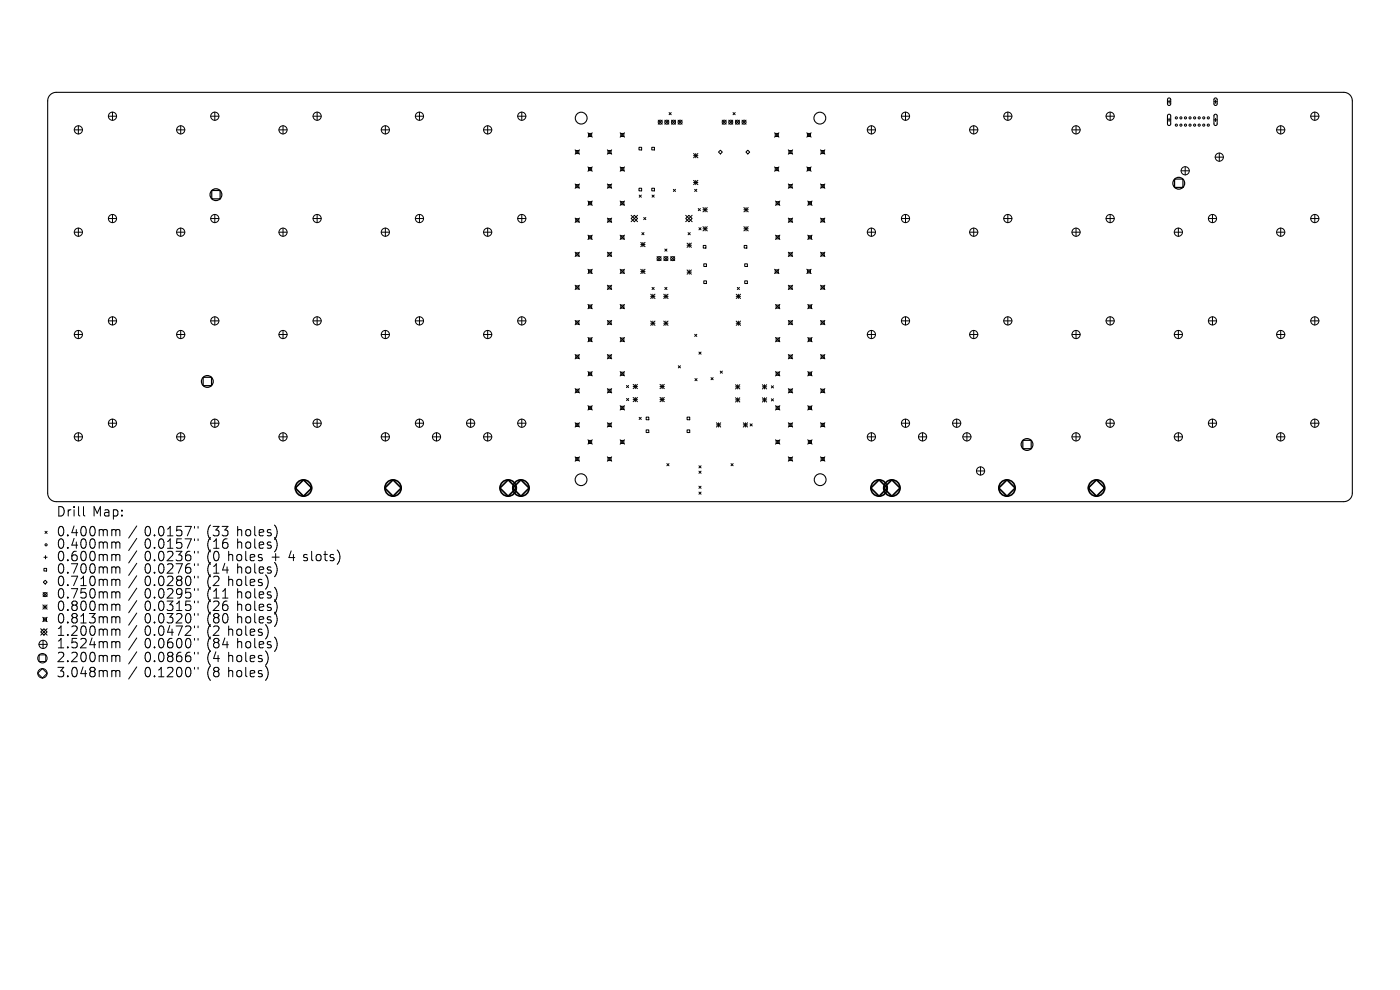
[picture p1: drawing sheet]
<svg xmlns="http://www.w3.org/2000/svg" width="297mm" height="210mm" viewBox="0 0 297 210" stroke-linecap="round" stroke-linejoin="round" font-family="sans-serif">
<defs><g id="words">
<g font-size="2.8">
<text x="12" y="110">Drill</text>
<text x="19.6" y="110">Map:</text>
<text x="12" y="114.2">0.400mm</text>
<text x="12" y="116.8">0.400mm</text>
<text x="12" y="119.5">0.600mm</text>
<text x="30.6" y="114.2">0.0157&quot;</text>
<text x="30.6" y="116.8">0.0157&quot;</text>
<text x="30.6" y="119.5">0.0236&quot;</text>
<text x="43.9" y="114.2">(33</text>
<text x="43.9" y="116.8">(16</text>
<text x="43.9" y="119.5">(0</text>
<text x="48.4" y="119.5">holes</text>
<text x="50.3" y="114.2">holes)</text>
<text x="50.3" y="116.8">holes)</text>
<text x="57.7" y="119.5">+</text>
<text x="61.5" y="119.5">4 slots)</text>
<text x="12" y="122.1">0.700mm</text>
<text x="12" y="124.7">0.710mm</text>
<text x="30.6" y="122.1">0.0276&quot;</text>
<text x="30.6" y="124.7">0.0280&quot;</text>
<text x="43.9" y="122.1">(14</text>
<text x="43.9" y="124.7">(2</text>
<text x="48.4" y="124.7">holes)</text>
<text x="50.3" y="122.1">holes)</text>
<text x="12" y="127.4">0.750mm</text>
<text x="12" y="130">0.800mm</text>
<text x="30.6" y="127.4">0.0295&quot;</text>
<text x="30.6" y="130">0.0315&quot;</text>
<text x="43.9" y="127.4">(11</text>
<text x="43.9" y="130">(26</text>
<text x="50.3" y="127.4">holes)</text>
<text x="50.3" y="130">holes)</text>
<text x="12" y="132.7">0.813mm</text>
<text x="12" y="135.3">1.200mm</text>
<text x="12" y="137.9">1.524mm</text>
<text x="30.6" y="132.7">0.0320&quot;</text>
<text x="30.6" y="135.3">0.0472&quot;</text>
<text x="30.6" y="137.9">0.0600&quot;</text>
<text x="43.9" y="132.7">(80</text>
<text x="43.9" y="135.3">(2</text>
<text x="43.9" y="137.9">(84</text>
<text x="48.4" y="135.3">holes)</text>
<text x="50.3" y="132.7">holes)</text>
<text x="50.3" y="137.9">holes)</text>
<text x="12" y="140.9">2.200mm</text>
<text x="30.6" y="140.9">0.0866&quot;</text>
<text x="43.9" y="140.9">(4</text>
<text x="48.4" y="140.9">holes)</text>
<text x="12" y="144.1">3.048mm</text>
<text x="30.6" y="144.1">0.1200&quot;</text>
<text x="43.9" y="144.1">(8</text>
<text x="48.4" y="144.1">holes)</text>
</g>
</g></defs>
<g fill="none" stroke="#000" stroke-width=".23">
<path d="M10.7 20.1l.4-.3 .8-.2h273.2a1.81 1.81 0 0 1 1.8 1.8v83.2a1.81 1.81 0 0 1-1.8 1.8h-273.2a1.81 1.81 0 0 1-1.8-1.8v-83.2l.1-.6zM247.8 20.9l.3-.1 .3 .3v1l-.3 .3-.4-.3zM247.8 24.3h.3l.3 .2v1.8l-.4 .3-.3-.3zM257.6 20.9l.4-.1 .2 .3v1l-.3 .3-.4-.3zM257.6 24.3l.4-.1 .2 .3v1.8l-.3 .3h-.2l-.2-.3z"/>
<circle cx="123.3" cy="25.1" r="1.25"/>
<circle cx="173.9" cy="25.1" r="1.25"/>
<circle cx="123.3" cy="101.8" r="1.25"/>
<circle cx="174" cy="101.8" r="1.25"/>
</g>
<g fill="none" stroke="#000" stroke-width=".21">
<path d="M15.8 27.5h1.7M16.6 26.7v1.7M23 24.7h1.7M23.9 23.8v1.7M37.5 27.5h1.7M38.3 26.7v1.7M44.7 24.7h1.7M45.6 23.8v1.7M59.2 27.5h1.7M60 26.7v1.7M66.4 24.7h1.7M67.3 23.8v1.7"/>
<path d="M80.9 27.5h1.7M81.7 26.7v1.7M88.1 24.7h1.8M89 23.8v1.7M102.6 27.5h1.7M103.5 26.7v1.7M109.8 24.7h1.8M110.7 23.8v1.7M122 31.8l.9 .9M122 39l.9 .9M122.1 31.9h.7v.7h-.7zM122.1 39.2h.7v.6h-.7z"/>
<path d="M122.9 31.8l-.9 .9M122.9 39l-.9 .9M124.7 28.2l.9 .9M124.7 35.4l.9 .9M124.9 28.3h.6v.7h-.6zM124.9 35.5h.6v.7h-.6zM125.6 28.2l-.9 .9M125.6 35.4l-.9 .9M128.8 31.8l1 .9M128.8 39l1 .9M129 31.9h.6v.7h-.6zM129 39.2h.6v.6h-.6z"/>
<path d="M129.8 39l-1 .9M129.8 31.8l-1 .9M131.6 28.2l.9 .9M131.6 35.4l.9 .9M131.7 28.3h.6v.7h-.6zM131.7 35.5h.6v.7h-.6zM132.5 28.2l-.9 .9M132.5 35.4l-.9 .9M135.6 31.2h.5v.6h-.5zM135.6 39.9h.5v.6h-.5zM138.3 31.2h.5v.6h-.5zM138.3 39.9h.5v.6h-.5z"/>
<path d="M139.6 25.5l.9 .8M140.5 25.5l-.9 .8M141 25.5l.9 .8M141.9 25.5l-.9 .8M141.9 23.9l.5 .4M142.4 23.9l-.5 .4M142.5 25.5l.8 .8M143.3 25.5l-.8 .8M143.9 25.5l.8 .8M144.7 25.5l-.8 .8M147.1 32.6l1 .9M147.1 33h1"/>
<path d="M147.1 38.3l1 .9M147.1 38.7h1M147.6 32.6v.9M147.6 38.3v.9M148.1 32.6l-1 .9M148.1 38.3l-1 .9M152.8 31.9l.4 .4-.4 .4-.4-.4zM153.2 25.5l.9 .8M154.1 25.5l-.9 .8M154.6 25.5l.9 .8M155.5 25.5l-.9 .8M155.5 23.9l.5 .4"/>
<path d="M156 23.9l-.5 .4M156 25.5l.9 .8M156.9 25.5l-.9 .8M157.4 25.5l.9 .8M158.3 25.5l-.9 .8M158.6 31.9l.4 .4-.4 .4-.4-.4zM164.3 28.2l.9 .9M164.3 35.4l.9 .9M164.5 28.3h.6v.7h-.6zM164.5 35.5h.6v.7h-.6zM165.2 28.2l-.9 .9M165.2 35.4l-.9 .9"/>
<path d="M167.2 31.8l1 .9M167.2 39l1 .9M167.4 31.9h.6v.7h-.6zM167.4 39.2h.6v.6h-.6zM168.2 31.8l-1 .9M168.2 39l-1 .9M171.2 28.2l.9 .9M171.2 35.4l.9 .9M171.3 28.3h.6v.7h-.6zM171.3 35.5h.6v.7h-.6zM172.1 28.2l-.9 .9M172.1 35.4l-.9 .9"/>
<path d="M174.1 31.8l.9 .9M174.1 39l.9 .9M174.2 31.9h.7v.7h-.7zM174.2 39.2h.7v.6h-.7zM175 31.8l-.9 .9M175 39l-.9 .9M184 27.5h1.7M184.9 26.7v1.7M191.2 24.7h1.8M192.1 23.8v1.7M205.7 27.5h1.7M206.6 26.7v1.7"/>
<path d="M212.9 24.7h1.8M213.8 23.8v1.7M227.4 27.5h1.7M228.3 26.7v1.7M234.6 24.7h1.8M235.5 23.8v1.7M247.7 21.6h.7M247.7 25.4h.7M248 21.2v.7M248 25.1v.7M250.6 36.2h1.7M251.4 35.4v1.7"/>
<path d="M257.5 21.6h.7M257.5 25.4h.7M257.8 33.3h1.7M257.9 21.2v.7M257.9 25.1v.7M258.7 32.5v1.7M270.8 27.5h1.8M271.7 26.7v1.7M278.1 24.7h1.7M278.9 23.8v1.7M15.8 49.3h1.7M16.6 48.4v1.7"/>
<path d="M23 46.4h1.7M23.9 45.5v1.7M37.5 49.3h1.7M38.3 48.4v1.7M44.7 46.4h1.7M45.6 45.5v1.7M59.2 49.3h1.7M60 48.4v1.7M66.4 46.4h1.7M67.3 45.5v1.7M80.9 49.3h1.7M81.7 48.4v1.7"/>
<path d="M88.1 46.4h1.8M89 45.5v1.7M102.6 49.3h1.7M103.5 48.4v1.7M109.8 46.4h1.8M110.7 45.5v1.7M122 46.3l.9 .9M122 53.5l.9 .9M122.1 46.4h.7v.6h-.7zM122.1 53.6h.7v.7h-.7zM122.9 46.3l-.9 .9M122.9 53.5l-.9 .9"/>
<path d="M124.7 42.6l.9 1M124.7 49.9l.9 .9M124.7 57.1l.9 .9M124.9 42.8h.6v.6h-.6zM124.9 50h.6v.7h-.6zM124.9 57.2h.6v.7h-.6zM125.6 42.6l-.9 1M125.6 49.9l-.9 .9M125.6 57.1l-.9 .9M128.8 46.3l1 .9M128.8 53.5l1 .9M129 46.4h.6v.6h-.6z"/>
<path d="M129 53.6h.6v.7h-.6zM129.8 46.3l-1 .9M129.8 53.5l-1 .9M131.6 49.9l.9 .9M131.6 42.6l.9 1M131.6 57.1l.9 .9M131.7 42.8h.6v.6h-.6zM131.7 50h.6v.7h-.6zM131.7 57.2h.6v.7h-.6zM132.5 49.9l-.9 .9M132.5 42.6l-.9 1M132.5 57.1l-.9 .9"/>
<path d="M133.9 46.4l.7-.7 .7 .7-.7 .6zM133.9 45.7l1.4 1.3M135.3 45.7l-1.4 1.3M135.6 41.4l.5 .4M135.9 51.4l.9 .9M135.9 51.9h.9M135.9 57.1l.9 .9M135.9 57.6h.9M136.1 41.4l-.5 .4M136.2 49.3l.4 .5M136.4 51.4v.9M136.4 57.1v.9"/>
<path d="M136.6 46.1l.4 .5M136.6 49.3l-.4 .5M136.8 51.4l-.9 .9M136.8 57.1l-.9 .9M137 46.1l-.4 .5M138.3 41.4l.5 .4M138.8 41.4l-.5 .4M139.4 54.4l.8 .9M140.2 54.4l-.8 .9M140.8 54.4l.9 .9M141 52.8l.5 .5M141.5 52.8l-.5 .5"/>
<path d="M141.7 54.4l-.9 .9M142.3 54.4l.8 .9M142.8 40.2l.5 .4M143.1 54.4l-.8 .9M143.3 40.2l-.5 .4M145.5 46.4l.6-.7 .7 .7-.7 .6zM145.5 45.7l1.3 1.3M145.8 51.6l.9 .9M145.8 52h.9M145.8 57.3l.9 .9M145.8 57.7h.9M146 49.3l.4 .5"/>
<path d="M146.2 51.6v.9M146.2 57.3v.9M146.4 49.3l-.4 .5M146.7 51.6l-.9 .9M146.7 57.3l-.9 .9M146.8 45.7l-1.3 1.3M147.4 40.2l.4 .4M147.8 40.2l-.4 .4M148.1 44.2l.5 .5M148.3 48.3l.4 .5M148.6 44.2l-.5 .5M148.7 48.3l-.4 .5"/>
<path d="M149.1 44l.9 .9M149.1 44.5h.9M149.1 48.1l.9 .9M149.1 48.5h.9M149.2 52.1h.6v.5h-.6zM149.3 56h.6v.5h-.6zM149.3 59.6h.6v.5h-.6zM149.6 44v.9M149.6 48.1v.9M150 44l-.9 .9M150 48.1l-.9 .9M157.8 44.5h.9"/>
<path d="M157.8 48.5h.9M157.8 44l.9 .9M157.8 48.1l.9 .9M157.9 52.1h.5v.5h-.5zM158 56h.6v.5h-.6zM158 59.6h.6v.5h-.6zM158.3 44v.9M158.3 48.1v.9M158.7 44l-.9 .9M158.7 48.1l-.9 .9M164.3 57.1l.9 .9M164.5 57.2h.6v.7h-.6z"/>
<path d="M164.5 49.9l.9 .9M164.5 42.6l.9 1M164.7 42.8h.6v.6h-.6zM164.7 50h.6v.7h-.6zM165.2 57.1l-.9 .9M165.4 42.6l-.9 1M165.4 49.9l-.9 .9M167.2 46.3l1 .9M167.2 53.5l1 .9M167.4 46.4h.6v.6h-.6zM167.4 53.6h.6v.7h-.6zM168.2 46.3l-1 .9"/>
<path d="M168.2 53.5l-1 .9M171.2 57.1l.9 .9M171.3 57.2h.6v.7h-.6zM171.4 42.6l.9 1M171.4 49.9l.9 .9M171.5 42.8h.6v.6h-.6zM171.5 50h.6v.7h-.6zM172.1 57.1l-.9 .9M172.3 42.6l-.9 1M172.3 49.9l-.9 .9M174.1 46.3l.9 .9M174.1 53.5l.9 .9"/>
<path d="M174.2 46.4h.7v.6h-.7zM174.2 53.6h.7v.7h-.7zM175 46.3l-.9 .9M175 53.5l-.9 .9M184 49.3h1.7M184.9 48.4v1.7M191.2 46.4h1.8M192.1 45.5v1.7M205.7 49.3h1.7M206.6 48.4v1.7M212.9 46.4h1.8M213.8 45.5v1.7"/>
<path d="M227.4 49.3h1.7M228.3 48.4v1.7M234.6 46.4h1.8M235.5 45.5v1.7M249.1 49.3h1.8M250 48.4v1.7M256.4 46.4h1.7M257.2 45.5v1.7M270.8 49.3h1.8M271.7 48.4v1.7M278.1 46.4h1.7M278.9 45.5v1.7"/>
<path d="M15.8 71h1.7M16.6 70.1v1.7M23 68.1h1.7M23.9 67.2v1.7M37.5 71h1.7M38.3 70.1v1.7M44.7 68.1h1.7M45.6 67.2v1.7M59.2 71h1.7M60 70.1v1.7M66.4 68.1h1.7M67.3 67.2v1.7"/>
<path d="M80.9 71h1.7M81.7 70.1v1.7M88.1 68.1h1.8M89 67.2v1.7M102.6 71h1.7M103.5 70.1v1.7M109.8 68.1h1.8M110.7 67.2v1.7M122 60.5l.9 .9M122 68l.9 .9M122 75.2l.9 .9M122.1 60.6h.7v.7h-.7z"/>
<path d="M122.1 68.1h.7v.7h-.7zM122.1 75.3h.7v.7h-.7zM122.9 60.5l-.9 .9M122.9 75.2l-.9 .9M122.9 68l-.9 .9M124.7 64.6l.9 .9M124.7 71.6l.9 .9M124.7 78.8l.9 .9M124.9 64.7h.6v.7h-.6zM124.9 71.7h.6v.7h-.6zM124.9 79h.6v.6h-.6zM125.6 64.6l-.9 .9"/>
<path d="M125.6 71.6l-.9 .9M125.6 78.8l-.9 .9M128.8 60.5l1 .9M128.8 68l1 .9M128.8 75.2l1 .9M129 60.6h.6v.7h-.6zM129 68.1h.6v.7h-.6zM129 75.3h.6v.7h-.6zM129.8 60.5l-1 .9M129.8 68l-1 .9M129.8 75.2l-1 .9M131.6 64.6l.9 .9"/>
<path d="M131.6 71.6l.9 .9M131.6 78.8l.9 .9M131.7 64.7h.6v.7h-.6zM131.7 71.7h.6v.7h-.6zM131.7 79h.6v.6h-.6zM132.5 64.6l-.9 .9M132.5 71.6l-.9 .9M132.5 78.8l-.9 .9M138 62.4l1 .9M138 62.9h1M138 68.1l1 .9M138 68.6h1"/>
<path d="M138.3 61l.5 .4M138.5 62.4v.9M138.5 68.1v.9M138.8 61l-.5 .4M139 62.4l-1 .9M139 68.1l-1 .9M140.8 62.9h.9M140.8 68.6h.9M140.8 62.4l.9 .9M140.8 68.1l.9 .9M141 61l.5 .4M141.3 62.4v.9"/>
<path d="M141.3 68.1v.9M141.5 61l-.5 .4M141.7 62.4l-.9 .9M141.7 68.1l-.9 .9M143.9 77.6l.5 .4M144.4 77.6l-.5 .4M147.4 70.9l.4 .5M147.8 70.9l-.4 .5M148.3 74.7l.4 .4M148.7 74.7l-.4 .4M152.8 78.7l.5 .5M153.3 78.7l-.5 .5"/>
<path d="M156.2 62.9h.9M156.2 68.6h.9M156.2 62.4l.9 .9M156.2 68.1l.9 .9M156.4 61l.5 .4M156.6 62.4v.9M156.6 68.1v.9M156.9 61l-.5 .4M157.1 62.4l-.9 .9M157.1 68.1l-.9 .9M164.5 64.6l.9 .9M164.5 71.6l.9 .9"/>
<path d="M164.5 78.8l.9 .9M164.7 64.7h.6v.7h-.6zM164.7 71.7h.6v.7h-.6zM164.7 79h.6v.6h-.6zM165.4 78.8l-.9 .9M165.4 64.6l-.9 .9M165.4 71.6l-.9 .9M167.2 60.5l1 .9M167.2 68l1 .9M167.2 75.2l1 .9M167.4 60.6h.6v.7h-.6zM167.4 68.1h.6v.7h-.6z"/>
<path d="M167.4 75.3h.6v.7h-.6zM168.2 60.5l-1 .9M168.2 68l-1 .9M168.2 75.2l-1 .9M171.4 64.6l.9 .9M171.4 71.6l.9 .9M171.4 78.8l.9 .9M171.5 64.7h.6v.7h-.6zM171.5 71.7h.6v.7h-.6zM171.5 79h.6v.6h-.6zM172.3 64.6l-.9 .9M172.3 71.6l-.9 .9"/>
<path d="M172.3 78.8l-.9 .9M174.1 60.5l.9 .9M174.1 68l.9 .9M174.1 75.2l.9 .9M174.2 60.6h.7v.7h-.7zM174.2 68.1h.7v.7h-.7zM174.2 75.3h.7v.7h-.7zM175 60.5l-.9 .9M175 68l-.9 .9M175 75.2l-.9 .9M184 71h1.7M184.9 70.1v1.7"/>
<path d="M191.2 68.1h1.8M192.1 67.2v1.7M205.7 71h1.7M206.6 70.1v1.7M212.9 68.1h1.8M213.8 67.2v1.7M227.4 71h1.7M228.3 70.1v1.7M234.6 68.1h1.8M235.5 67.2v1.7M249.1 71h1.8M250 70.1v1.7"/>
<path d="M256.4 68.1h1.7M257.2 67.2v1.7M270.8 71h1.8M271.7 70.1v1.7M278.1 68.1h1.7M278.9 67.2v1.7M15.8 92.7h1.7M16.6 91.8v1.7M23 89.8h1.7M23.9 88.9v1.7M37.5 92.7h1.7M38.3 91.8v1.7"/>
<path d="M44.7 89.8h1.7M45.6 88.9v1.7M59.2 92.7h1.7M60 91.8v1.7M66.4 89.8h1.7M67.3 88.9v1.7M80.9 92.7h1.7M81.7 91.8v1.7M88.1 89.8h1.8M89 88.9v1.7M91.7 92.7h1.8M92.6 91.8v1.7"/>
<path d="M99 89.8h1.7M99.8 88.9v1.7M102.6 92.7h1.7M103.5 91.8v1.7M109.8 89.8h1.8M110.7 88.9v1.7M122 82.4l.9 1M122 89.7l.9 .9M122 96.9l.9 .9M122.1 82.6h.7v.6h-.7zM122.1 89.8h.7v.7h-.7zM122.1 97h.7v.7h-.7z"/>
<path d="M122.9 82.4l-.9 1M122.9 89.7l-.9 .9M122.9 96.9l-.9 .9M124.7 86.1l.9 .9M124.7 93.3l.9 .9M124.9 86.2h.6v.6h-.6zM124.9 93.4h.6v.7h-.6zM125.6 86.1l-.9 .9M125.6 93.3l-.9 .9M128.8 82.4l1 1M128.8 89.7l1 .9M128.8 96.9l1 .9"/>
<path d="M129 82.6h.6v.6h-.6zM129 89.8h.6v.7h-.6zM129 97h.6v.7h-.6zM129.8 82.4l-1 1M129.8 89.7l-1 .9M129.8 96.9l-1 .9M131.6 86.1l.9 .9M131.6 93.3l.9 .9M131.7 86.2h.6v.6h-.6zM131.7 93.4h.6v.7h-.6zM132.5 86.1l-.9 .9M132.5 93.3l-.9 .9"/>
<path d="M132.9 81.8l.5 .4M132.9 84.5l.5 .5M133.4 81.8l-.5 .4M133.4 84.5l-.5 .5M134.3 81.5l.9 .9M134.3 82h.9M134.3 84.3l.9 .9M134.3 84.8h.9M134.8 81.5v.9M134.8 84.3v.9M135.2 81.5l-.9 .9M135.2 84.3l-.9 .9"/>
<path d="M135.6 88.5l.4 .5M136 88.5l-.4 .5M137.1 88.5h.5v.5h-.5zM137.1 91.2h.5v.6h-.5zM140 82h.9M140 84.8h.9M140 81.5l.9 .9M140 84.3l.9 .9M140.5 81.5v.9M140.5 84.3v.9M140.9 81.5l-.9 .9M140.9 84.3l-.9 .9"/>
<path d="M141.5 98.3l.4 .5M141.9 98.3l-.4 .5M145.8 88.5h.5v.5h-.5zM145.8 91.2h.5v.6h-.5zM147.4 80.3l.5 .5M147.9 80.3l-.5 .5M148.3 98.8l.4 .5M148.3 99.9l.4 .5M148.7 98.8l-.4 .5M148.7 99.9l-.4 .5M150.8 80.1l.5 .5M151.3 80.1l-.5 .5"/>
<path d="M152 89.7l.9 .9M152 90.1h.9M152.4 89.7v.9M152.9 89.7l-.9 .9M155.1 98.3l.4 .5M155.5 98.3l-.4 .5M156 81.6l.9 .9M156 82.1h.9M156 84.4l.9 .9M156 84.8h.9M156.5 81.6v.9M156.5 84.4v.9"/>
<path d="M156.9 81.6l-.9 .9M156.9 84.4l-.9 .9M157.7 90.1h.9M157.7 89.7l.9 .9M158.1 89.7v.9M158.6 89.7l-.9 .9M159.1 89.9l.5 .5M159.6 89.9l-.5 .5M161.7 81.6l.9 .9M161.7 82.1h.9M161.7 84.8h.9M161.7 84.4l.9 .9"/>
<path d="M162.2 81.6v.9M162.2 84.4v.9M162.6 81.6l-.9 .9M162.6 84.4l-.9 .9M163.6 81.8l.5 .5M163.6 84.6l.5 .5M164.1 84.6l-.5 .5M164.1 81.8l-.5 .5M164.5 86.1l.9 .9M164.5 93.3l.9 .9M164.7 86.2h.6v.6h-.6zM164.7 93.4h.6v.7h-.6z"/>
<path d="M165.4 86.1l-.9 .9M165.4 93.3l-.9 .9M167.2 82.4l1 1M167.2 89.7l1 .9M167.2 96.9l1 .9M167.4 82.6h.6v.6h-.6zM167.4 89.8h.6v.7h-.6zM167.4 97h.6v.7h-.6zM168.2 82.4l-1 1M168.2 89.7l-1 .9M168.2 96.9l-1 .9M171.4 86.1l.9 .9"/>
<path d="M171.4 93.3l.9 .9M171.5 86.2h.6v.6h-.6zM171.5 93.4h.6v.7h-.6zM172.3 86.1l-.9 .9M172.3 93.3l-.9 .9M174.1 82.4l.9 1M174.1 89.7l.9 .9M174.1 96.9l.9 .9M174.2 82.6h.7v.6h-.7zM174.2 89.8h.7v.7h-.7zM174.2 97h.7v.7h-.7zM175 82.4l-.9 1"/>
<path d="M175 89.7l-.9 .9M175 96.9l-.9 .9M184 92.7h1.7M184.9 91.8v1.7M191.2 89.8h1.8M192.1 88.9v1.7M194.8 92.7h1.8M195.7 91.8v1.7M202.1 89.8h1.7M203 88.9v1.7M204.3 92.7h1.7M205.1 91.8v1.7"/>
<path d="M207.1 99.9h1.8M208 99v1.8M227.4 92.7h1.7M228.3 91.8v1.7M234.6 89.8h1.8M235.5 88.9v1.7M249.1 92.7h1.8M250 91.8v1.7M256.4 89.8h1.7M257.2 88.9v1.7M270.8 92.7h1.8M271.7 91.8v1.7"/>
<path d="M278.1 89.8h1.7M278.9 88.9v1.7M9.3 118.2h.7M9.5 112.7l.5 .5M9.7 117.9v.7M10 112.7l-.5 .5M17.7 107.5v1.7l.3 .3M24.3 112.3l.3 .3M24.3 115l.3 .3M24.3 117.6l.3 .3M24.6 112.6v1.1M24.6 115.3v1"/>
<path d="M24.6 117.9v1M24.6 112.6l.3-.3 .4 .1 .1 1.3M24.6 115.3l.3-.3 .4 .1 .1 1.2M24.6 117.9l.3-.3 .4 .1 .1 1.2M29 111.6l-1.7 2.5M29 114.2l-1.7 2.6M29 116.9l-1.7 2.5M29 119.5l-1.7 2.6M41.3 111.7v.3M41.3 114.3v.4M41.3 116.9v.4M41.3 119.6v.4"/>
<path d="M42 111.7v.3M42 114.3v.4M42 116.9v.4M42 119.6v.4M58.7 112.2v1.4M58.7 114.9v1.3M148.3 103.1l.4 .5M148.3 104.4l.4 .4M148.7 103.1l-.4 .5M148.7 104.4l-.4 .4M8.3 136.7h1.7M8.3 138.9h1.4v1.4h-1.4z"/>
<path d="M8.6 133.4l1.4 1.3M9.1 130.9l.9 1M9.1 128.3l.9 .9M9.1 128.8h.9M9.1 135.8v1.8M9.1 125.7l.9 .9M9.2 131.1h.7v.6h-.7zM9.3 133.4l.7 .7-.7 .6-.7-.6zM9.3 120.6h.6v.5h-.6zM9.5 128.3v.9M9.6 123.1l.4 .4-.4 .4-.4-.4zM10 125.7l-.9 .9"/>
<path d="M10 128.3l-.9 .9M10 130.9l-.9 1M10 133.4l-1.4 1.3M24.3 120.3l.3 .2M24.3 122.9l.3 .3M24.3 125.5l.3 .3M24.3 128.2l.3 .3M24.3 130.8l.3 .3M24.3 133.5l.3 .2M24.3 136.1l.3 .3M24.3 139l.3 .3M24.6 120.5v1.1"/>
<path d="M24.6 123.2v1M24.6 125.8v1.1M24.6 128.5v1M24.6 131.1v1M24.6 133.7v1.1M24.6 136.4v1M24.6 139.3v1.1M24.6 120.5l.3-.2h.4l.1 1.3M24.6 123.2l.3-.3 .4 .1 .1 1.2M24.6 125.8l.3-.3 .4 .1 .1 1.3M24.6 128.5l.3-.3 .4 .1 .1 1.2M24.6 131.1l.3-.3 .4 .1 .1 1.2"/>
<path d="M24.6 133.7l.3-.2h.4l.1 1.3M24.6 136.4l.3-.3 .4 .1 .1 1.2M24.6 139.3l.3-.3 .4 .1 .1 1.3M29 122.1l-1.7 2.6M29 124.8l-1.7 2.5M29 127.4l-1.7 2.6M29 130.1l-1.7 2.5M29 132.7l-1.7 2.6M29 135.3l-1.7 2.6M29 138.3l-1.7 2.5M41.3 122.2v.4M41.3 124.9v.3"/>
<path d="M41.3 127.5v.4M41.3 130.1v.4M41.3 132.8v.4M41.3 135.4v.4M41.3 138.4v.3M42 122.2v.4M42 124.9v.3M42 127.5v.4M42 130.1v.4M42 132.8v.4M42 135.4v.4M42 138.4v.3"/>
<path d="M47.2 126.9h1.2M56.9 123.3l-.1 .8M56.9 133.8l-.1 .9M56.9 139.4l-.1 .9M58.7 120.2v1.3M58.7 125.4v1.4M58.7 128.1v1.3M58.7 130.7v1.4M58.7 136v1.3M8 142.8l1-1 1 1-1 1zM24.3 142.2l.3 .3M24.6 142.5v1.1"/>
<path d="M24.6 142.5l.3-.3 .4 .1 .1 1.3M29 141.5l-1.7 2.5M41.3 141.6v.3M42 141.6v.3M56.8 142.1v1.4"/>
<circle cx="16.6" cy="27.5" r=".87"/>
<circle cx="23.9" cy="24.7" r=".87"/>
<circle cx="38.3" cy="27.5" r=".87"/>
<circle cx="45.6" cy="24.7" r=".87"/>
<circle cx="60" cy="27.5" r=".87"/>
<circle cx="67.3" cy="24.7" r=".87"/>
<circle cx="81.7" cy="27.5" r=".87"/>
<circle cx="89" cy="24.7" r=".87"/>
<circle cx="103.5" cy="27.5" r=".87"/>
<circle cx="110.7" cy="24.7" r=".87"/>
<circle cx="140.1" cy="25.9" r=".43"/>
<circle cx="141.5" cy="25.9" r=".43"/>
<circle cx="142.9" cy="25.9" r=".43"/>
<circle cx="144.3" cy="25.9" r=".43"/>
<circle cx="153.6" cy="25.9" r=".43"/>
<circle cx="155" cy="25.9" r=".43"/>
<circle cx="156.4" cy="25.9" r=".43"/>
<circle cx="157.8" cy="25.9" r=".43"/>
<circle cx="184.9" cy="27.5" r=".87"/>
<circle cx="192.1" cy="24.7" r=".87"/>
<circle cx="206.6" cy="27.5" r=".87"/>
<circle cx="213.8" cy="24.7" r=".87"/>
<circle cx="228.3" cy="27.5" r=".87"/>
<circle cx="235.5" cy="24.7" r=".87"/>
<circle cx="249.6" cy="26.5" r=".23"/>
<circle cx="249.6" cy="25" r=".23"/>
<circle cx="250.5" cy="26.5" r=".23"/>
<circle cx="250.5" cy="25" r=".23"/>
<circle cx="251.4" cy="36.2" r=".87"/>
<circle cx="251.5" cy="26.5" r=".23"/>
<circle cx="251.5" cy="25" r=".23"/>
<circle cx="252.5" cy="26.5" r=".23"/>
<circle cx="252.5" cy="25" r=".23"/>
<circle cx="253.4" cy="26.5" r=".23"/>
<circle cx="253.4" cy="25" r=".23"/>
<circle cx="254.4" cy="26.5" r=".23"/>
<circle cx="254.4" cy="25" r=".23"/>
<circle cx="255.4" cy="26.5" r=".23"/>
<circle cx="255.4" cy="25" r=".23"/>
<circle cx="256.3" cy="26.5" r=".23"/>
<circle cx="256.3" cy="25" r=".23"/>
<circle cx="258.7" cy="33.3" r=".87"/>
<circle cx="271.7" cy="27.5" r=".87"/>
<circle cx="278.9" cy="24.7" r=".87"/>
<circle cx="16.6" cy="49.3" r=".87"/>
<circle cx="23.9" cy="46.4" r=".87"/>
<circle cx="38.3" cy="49.3" r=".87"/>
<circle cx="45.6" cy="46.4" r=".87"/>
<circle cx="60" cy="49.3" r=".87"/>
<circle cx="67.3" cy="46.4" r=".87"/>
<circle cx="81.7" cy="49.3" r=".87"/>
<circle cx="89" cy="46.4" r=".87"/>
<circle cx="103.5" cy="49.3" r=".87"/>
<circle cx="110.7" cy="46.4" r=".87"/>
<circle cx="139.8" cy="54.9" r=".43"/>
<circle cx="141.3" cy="54.9" r=".43"/>
<circle cx="142.7" cy="54.9" r=".43"/>
<circle cx="184.9" cy="49.3" r=".87"/>
<circle cx="192.1" cy="46.4" r=".87"/>
<circle cx="206.6" cy="49.3" r=".87"/>
<circle cx="213.8" cy="46.4" r=".87"/>
<circle cx="228.3" cy="49.3" r=".87"/>
<circle cx="235.5" cy="46.4" r=".87"/>
<circle cx="250" cy="49.3" r=".87"/>
<circle cx="257.2" cy="46.4" r=".87"/>
<circle cx="271.7" cy="49.3" r=".87"/>
<circle cx="278.9" cy="46.4" r=".87"/>
<circle cx="16.6" cy="71" r=".87"/>
<circle cx="23.9" cy="68.1" r=".87"/>
<circle cx="38.3" cy="71" r=".87"/>
<circle cx="45.6" cy="68.1" r=".87"/>
<circle cx="60" cy="71" r=".87"/>
<circle cx="67.3" cy="68.1" r=".87"/>
<circle cx="81.7" cy="71" r=".87"/>
<circle cx="89" cy="68.1" r=".87"/>
<circle cx="103.5" cy="71" r=".87"/>
<circle cx="110.7" cy="68.1" r=".87"/>
<circle cx="184.9" cy="71" r=".87"/>
<circle cx="192.1" cy="68.1" r=".87"/>
<circle cx="206.6" cy="71" r=".87"/>
<circle cx="213.8" cy="68.1" r=".87"/>
<circle cx="228.3" cy="71" r=".87"/>
<circle cx="235.5" cy="68.1" r=".87"/>
<circle cx="250" cy="71" r=".87"/>
<circle cx="257.2" cy="68.1" r=".87"/>
<circle cx="271.7" cy="71" r=".87"/>
<circle cx="278.9" cy="68.1" r=".87"/>
<circle cx="16.6" cy="92.7" r=".87"/>
<circle cx="23.9" cy="89.8" r=".87"/>
<circle cx="38.3" cy="92.7" r=".87"/>
<circle cx="45.6" cy="89.8" r=".87"/>
<circle cx="60" cy="92.7" r=".87"/>
<circle cx="67.3" cy="89.8" r=".87"/>
<circle cx="81.7" cy="92.7" r=".87"/>
<circle cx="89" cy="89.8" r=".87"/>
<circle cx="92.6" cy="92.7" r=".87"/>
<circle cx="99.8" cy="89.8" r=".87"/>
<circle cx="103.5" cy="92.7" r=".87"/>
<circle cx="110.7" cy="89.8" r=".87"/>
<circle cx="184.9" cy="92.7" r=".87"/>
<circle cx="192.1" cy="89.8" r=".87"/>
<circle cx="195.7" cy="92.7" r=".87"/>
<circle cx="203" cy="89.8" r=".87"/>
<circle cx="205.1" cy="92.7" r=".87"/>
<circle cx="208" cy="99.9" r=".87"/>
<circle cx="228.3" cy="92.7" r=".87"/>
<circle cx="235.5" cy="89.8" r=".87"/>
<circle cx="250" cy="92.7" r=".87"/>
<circle cx="257.2" cy="89.8" r=".87"/>
<circle cx="271.7" cy="92.7" r=".87"/>
<circle cx="278.9" cy="89.8" r=".87"/>
<circle cx="9.8" cy="115.6" r=".23"/>
<circle cx="9" cy="139.6" r="1"/>
<circle cx="9.1" cy="136.7" r=".87"/>
<circle cx="9.6" cy="126.1" r=".43"/>
<circle cx="9" cy="142.8" r="1"/>
</g>
<g fill="none" stroke="#000" stroke-width=".25">
<path d="M249.2 38h1.8v1.8h-1.8zM44.9 40.4h1.8v1.8h-1.8zM43.1 80h1.8v1.8h-1.8zM217 93.4h1.8v1.8h-1.8z"/>
<circle cx="250.1" cy="38.9" r="1.25"/>
<circle cx="45.8" cy="41.3" r="1.25"/>
<circle cx="44" cy="80.9" r="1.25"/>
<circle cx="217.9" cy="94.3" r="1.25"/>
</g>
<g fill="none" stroke="#000" stroke-width=".35">
<path d="M62.6 103.5l1.8-1.7 1.7 1.7-1.7 1.8zM81.6 103.5l1.8-1.7 1.7 1.7-1.7 1.8zM106.1 103.5l1.7-1.7 1.7 1.7-1.7 1.8zM110.5 101.8l1.7 1.7-1.7 1.8-1.7-1.8zM184.8 103.5l1.7-1.7 1.7 1.7-1.7 1.8zM189.2 101.8l1.7 1.7-1.7 1.8-1.7-1.8zM211.9 103.5l1.7-1.7 1.8 1.7-1.8 1.8zM230.9 103.5l1.7-1.7 1.8 1.7-1.8 1.8z"/>
<circle cx="64.4" cy="103.5" r="1.74"/>
<circle cx="83.4" cy="103.5" r="1.74"/>
<circle cx="107.8" cy="103.5" r="1.74"/>
<circle cx="110.5" cy="103.5" r="1.74"/>
<circle cx="186.5" cy="103.5" r="1.74"/>
<circle cx="189.2" cy="103.5" r="1.74"/>
<circle cx="213.6" cy="103.5" r="1.74"/>
<circle cx="232.6" cy="103.5" r="1.74"/>
</g>
<use href="#words"/>
</svg>
